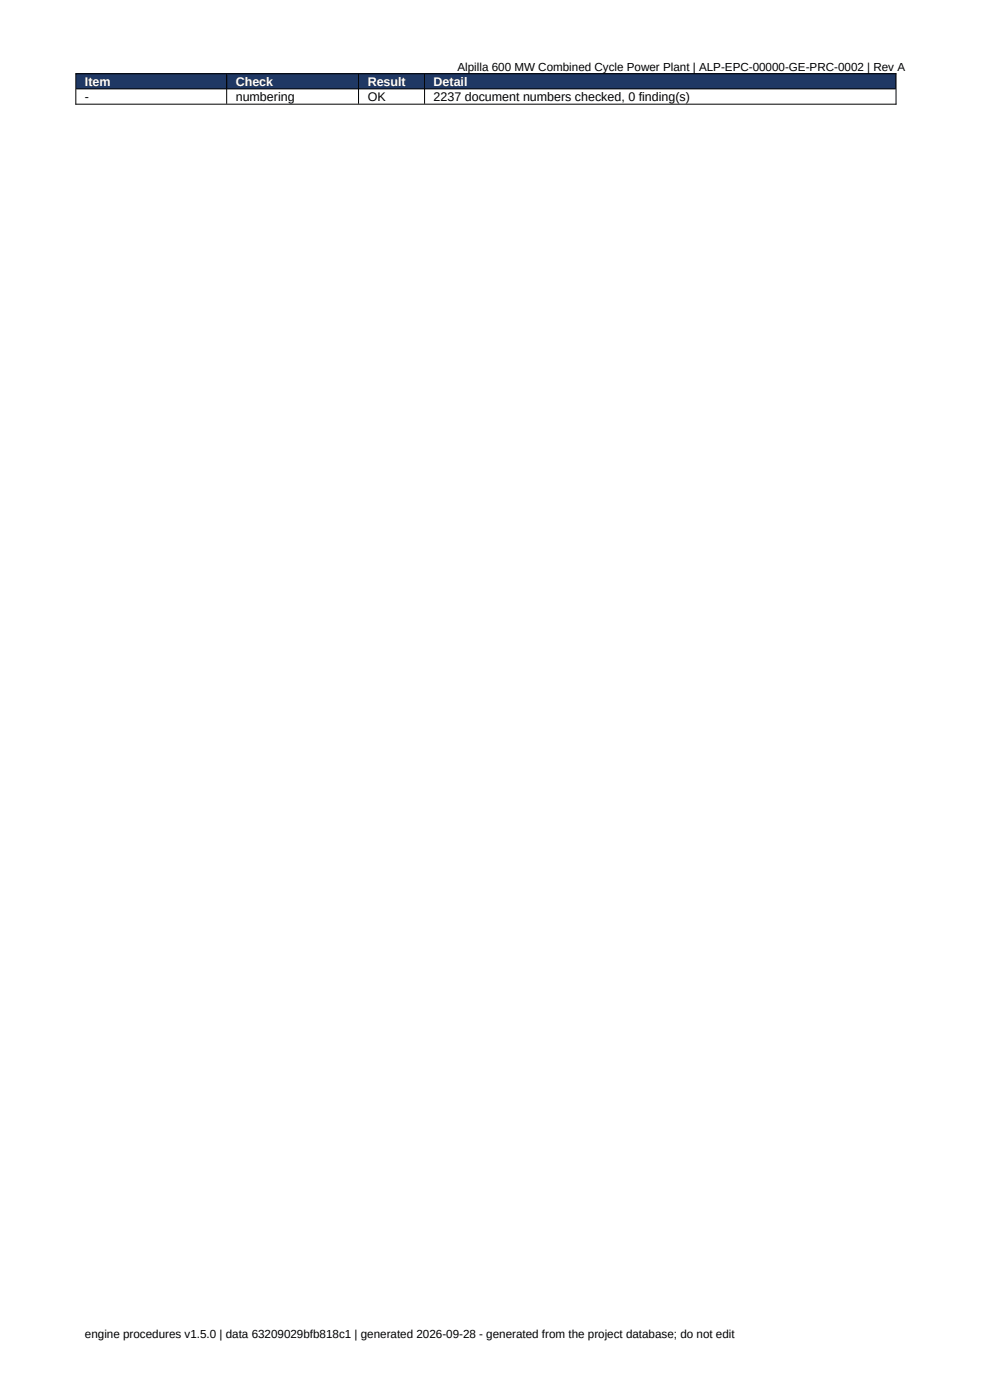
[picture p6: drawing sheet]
<svg xmlns="http://www.w3.org/2000/svg" width="210mm" height="297mm" viewBox="0 0 210 297" stroke-linecap="round" stroke-linejoin="round" font-family="sans-serif">
<defs><g id="words">
<g font-size="2.6" fill="#fff">
<text x="18" y="18.2">Item</text>
<text x="50" y="18.2">Check</text>
<text x="78" y="18.2">Result</text>
<text x="92" y="18.2">Detail</text>
</g>
<g font-size="2.6">
<text x="18" y="21.4">-</text>
<text x="50" y="21.4">numbering</text>
<text x="78" y="21.4">OK</text>
<text x="92" y="21.4">2237 document numbers checked, 0 finding(s)</text>
</g>
<g font-size="2.5">
<text x="97" y="15">Alpilla 600 MW Combined Cycle Power Plant | ALP-EPC-00000-GE-PRC-0002 | Rev A</text>
<text x="18" y="283.8">engine procedures v1.5.0 | data 63209029bfb818c1 | generated 2026-09-28 - generated from the project database; do not edit</text>
</g>
</g></defs>
<g fill="#1f3864">
<path d="M16.1 15.6h32v3.2h-32z" fill-rule="evenodd"/>
<path d="M48.1 15.6h27.9v3.2h-27.9z" fill-rule="evenodd"/>
<path d="M76.1 15.6h13.9v3.2h-13.9z" fill-rule="evenodd"/>
<path d="M90.1 15.6h100v3.2h-100z" fill-rule="evenodd"/>
<path d="M16.1 15.6h32v3.2h-32z" fill-rule="evenodd"/>
<path d="M48.1 15.6h27.9v3.2h-27.9z" fill-rule="evenodd"/>
<path d="M76.1 15.6h13.9v3.2h-13.9z" fill-rule="evenodd"/>
<path d="M90.1 15.6h100v3.2h-100z" fill-rule="evenodd"/>
</g>
<path d="M16 15.6h174.2M16.1 15.6v6.6M16.2 18.9h173.8M48.1 15.7v6.3M76.1 15.7v6.3M90.1 15.7v6.3M190.1 15.6v6.6M16 22.1h174.2" fill="none" stroke="#000" stroke-width=".21"/>
<use href="#words"/>
</svg>
